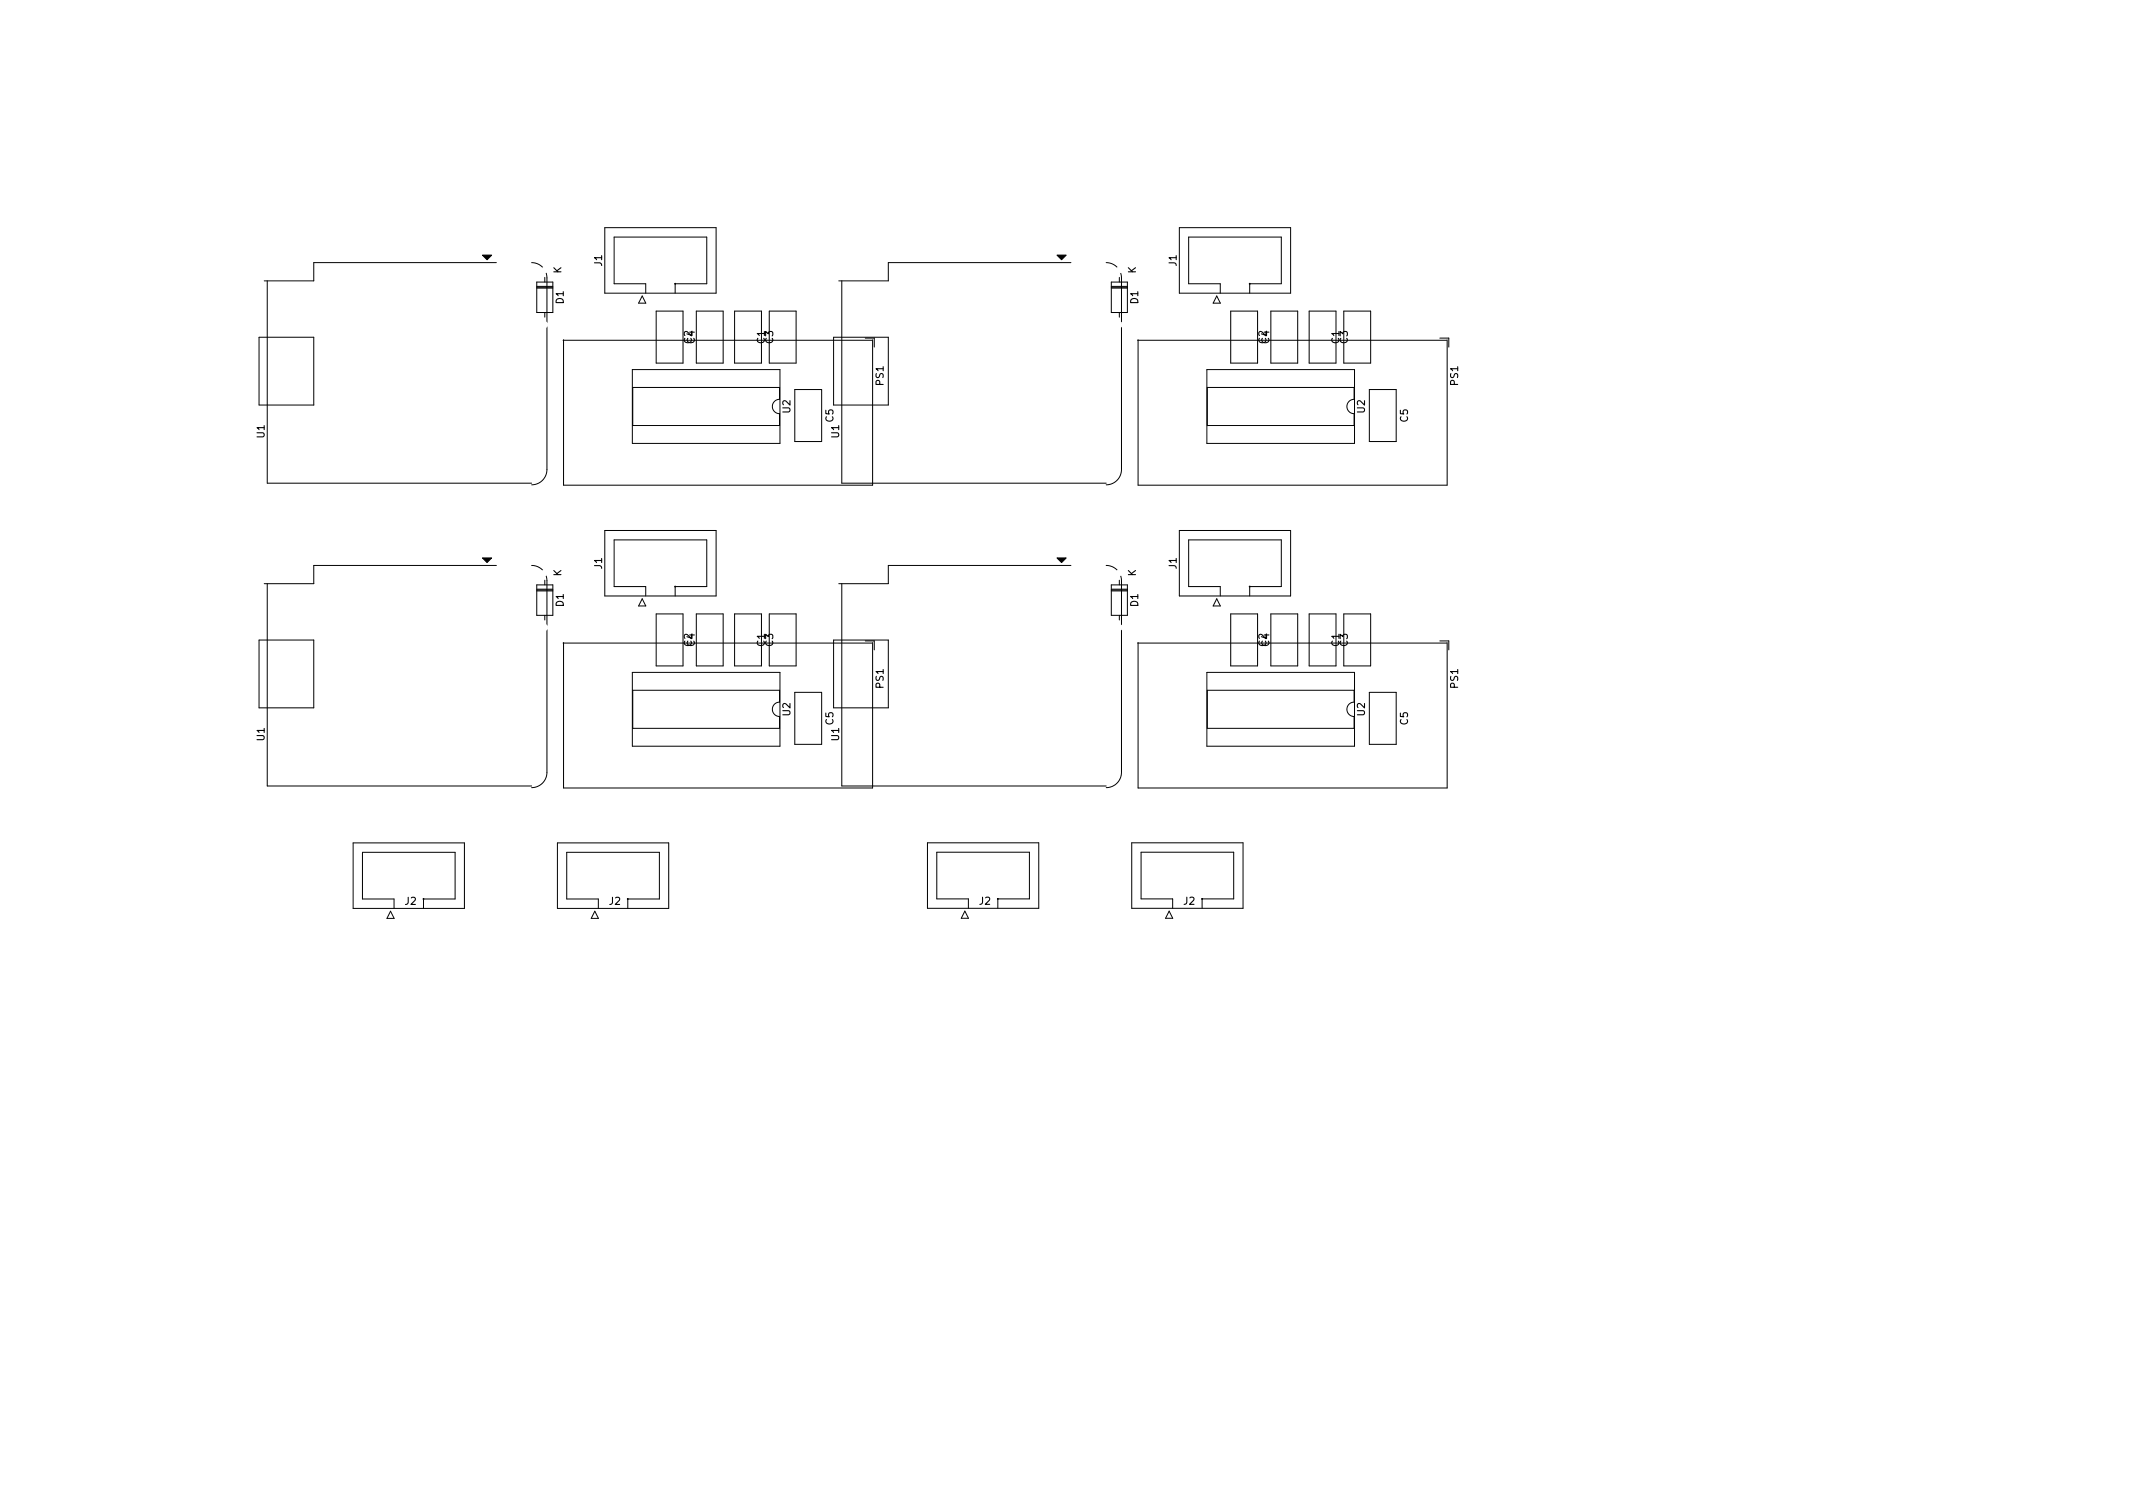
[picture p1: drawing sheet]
<svg xmlns="http://www.w3.org/2000/svg" width="297mm" height="210mm" viewBox="0 0 297 210" stroke-linecap="round" stroke-linejoin="round" font-family="sans-serif">
<defs><g id="words">
<g font-size="1.4">
<text x="78.2" y="38.1" transform="rotate(-90 78.2 38.1)">K</text>
<text x="83.8" y="37" transform="rotate(-90 83.8 37)">J1</text>
<text x="158.2" y="38.1" transform="rotate(-90 158.2 38.1)">K</text>
<text x="163.8" y="37" transform="rotate(-90 163.8 37)">J1</text>
<text x="78.5" y="42.3" transform="rotate(-90 78.5 42.3)">D1</text>
<text x="96.3" y="47.8" transform="rotate(-90 96.3 47.8)">C2</text>
<text x="106.5" y="47.8" transform="rotate(-90 106.5 47.8)">C1</text>
<text x="107.7" y="47.8" transform="rotate(-90 107.7 47.8)">C3</text>
<text x="158.5" y="42.3" transform="rotate(-90 158.5 42.3)">D1</text>
<text x="176.3" y="47.8" transform="rotate(-90 176.3 47.8)">C2</text>
<text x="186.5" y="47.8" transform="rotate(-90 186.5 47.8)">C1</text>
<text x="187.7" y="47.8" transform="rotate(-90 187.7 47.8)">C3</text>
<text x="123" y="53.6" transform="rotate(-90 123 53.6)">PS1</text>
<text x="203" y="53.6" transform="rotate(-90 203 53.6)">PS1</text>
<text x="110.1" y="57.5" transform="rotate(-90 110.1 57.5)">U2</text>
<text x="116.1" y="58.8" transform="rotate(-90 116.1 58.8)">C5</text>
<text x="190.1" y="57.5" transform="rotate(-90 190.1 57.5)">U2</text>
<text x="196.1" y="58.8" transform="rotate(-90 196.1 58.8)">C5</text>
<text x="36.8" y="61" transform="rotate(-90 36.8 61)">U1</text>
<text x="116.8" y="61" transform="rotate(-90 116.8 61)">U1</text>
<text x="78.2" y="80.3" transform="rotate(-90 78.2 80.3)">K</text>
<text x="83.8" y="79.2" transform="rotate(-90 83.8 79.2)">J1</text>
<text x="158.2" y="80.3" transform="rotate(-90 158.2 80.3)">K</text>
<text x="163.8" y="79.2" transform="rotate(-90 163.8 79.2)">J1</text>
<text x="78.5" y="84.5" transform="rotate(-90 78.5 84.5)">D1</text>
<text x="96.3" y="90" transform="rotate(-90 96.3 90)">C2</text>
<text x="106.5" y="90" transform="rotate(-90 106.5 90)">C1</text>
<text x="107.7" y="90" transform="rotate(-90 107.7 90)">C3</text>
<text x="158.5" y="84.5" transform="rotate(-90 158.5 84.5)">D1</text>
<text x="176.3" y="90" transform="rotate(-90 176.3 90)">C2</text>
<text x="186.5" y="90" transform="rotate(-90 186.5 90)">C1</text>
<text x="187.7" y="90" transform="rotate(-90 187.7 90)">C3</text>
<text x="123" y="95.8" transform="rotate(-90 123 95.8)">PS1</text>
<text x="203" y="95.8" transform="rotate(-90 203 95.8)">PS1</text>
<text x="110.1" y="99.7" transform="rotate(-90 110.1 99.7)">U2</text>
<text x="116.1" y="100.9" transform="rotate(-90 116.1 100.9)">C5</text>
<text x="190.1" y="99.7" transform="rotate(-90 190.1 99.7)">U2</text>
<text x="196.1" y="100.9" transform="rotate(-90 196.1 100.9)">C5</text>
<text x="36.8" y="103.1" transform="rotate(-90 36.8 103.1)">U1</text>
<text x="116.8" y="103.1" transform="rotate(-90 116.8 103.1)">U1</text>
<text x="56.4" y="126">J2</text>
<text x="84.9" y="126">J2</text>
<text x="136.4" y="126">J2</text>
<text x="164.8" y="126">J2</text>
</g>
</g></defs>
<g fill="none" stroke="#000" stroke-width=".14">
<path d="M37.2 39.1v28.2h36.8M69.1 36.6h-25.4v2.5h-6.9M74 36.6a2.13 2.13 0 0 1 2.2 2.1v26.7a2.13 2.13 0 0 1-2.2 2.1M74.7 39.3h2.3v4.2h-2.3zM74.7 40h2.3M74.7 39.9h2.3M75.9 38.6v.7M84.2 31.7h15.5v9.1h-15.5zM117.2 39.1v28.2h36.8M149.1 36.6h-25.4v2.5h-6.9M154 36.6a2.13 2.13 0 0 1 2.2 2.1v26.7a2.13 2.13 0 0 1-2.2 2.1M154.8 39.3h2.2v4.2h-2.2z"/>
<path d="M154.8 40h2.2M154.8 39.9h2.2M155.9 38.6v.7M164.2 31.7h15.5v9.1h-15.5zM36.1 47h7.6v9.4h-7.6zM74.7 40.1h2.3M75.9 43.5v.7M78.4 47.4h43M78.5 47.3v20.3h43v-20.3M88.1 51.5h20.5v10.2h-20.5zM88.1 54h20.5v1.6a1 1 0 0 0-1 1 1 1 0 0 0 1 1v1.7h-20.5zM89.4 41.2l.5 1h-1z"/>
<path d="M89.9 40.8v-1.3h-4.4v-6.5h12.9v6.5h-4.4v1.3M91.4 43.3h3.7v7.3h-3.7zM97 43.3h3.7v7.3h-3.7zM102.3 43.3h3.7v7.3h-3.7zM107.1 43.3h3.8v7.3h-3.8zM110.7 54.2h3.7v7.3h-3.7zM116.1 47h7.6v9.4h-7.6zM120.5 47.1h1.2v1.2M154.8 40.1h2.2M155.9 43.5v.7M158.4 47.4h43.1M158.5 47.3v20.3h43v-20.3"/>
<path d="M168.1 51.5h20.5v10.2h-20.5zM168.1 54h20.5v1.6a1 1 0 0 0-1 1 1 1 0 0 0 1 1v1.7h-20.5zM169.4 41.2l.5 1h-1zM169.9 40.8v-1.3h-4.4v-6.5h12.9v6.5h-4.4v1.3M171.4 43.3h3.7v7.3h-3.7zM177 43.3h3.7v7.3h-3.7zM182.3 43.3h3.7v7.3h-3.7zM187.1 43.3h3.8v7.3h-3.8zM190.7 54.2h3.7v7.3h-3.7zM200.5 47.1h1.3v1.2M69.1 78.7h-25.4v2.6h-6.9M74 78.7a2.13 2.13 0 0 1 2.2 2.2v26.6a2.13 2.13 0 0 1-2.2 2.2"/>
<path d="M84.2 73.9h15.5v9.1h-15.5zM149.1 78.7h-25.4v2.6h-6.9M154 78.7a2.13 2.13 0 0 1 2.2 2.2v26.6a2.13 2.13 0 0 1-2.2 2.2M164.2 73.9h15.5v9.1h-15.5zM36.1 89.1h7.6v9.5h-7.6zM37.2 81.3v28.1h36.8M74.7 81.4h2.3v4.3h-2.3zM74.7 82.2h2.3M74.7 82h2.3M74.7 82.3h2.3M75.9 80.8v.6M75.9 85.7v.6"/>
<path d="M78.4 89.5h43M78.5 89.5v20.2h43v-20.2M88.1 93.6h20.5v10.3h-20.5zM88.1 96.1h20.5v1.7a1 1 0 0 0-1 1 1 1 0 0 0 1 1v1.6h-20.5zM89.4 83.4l.5 1h-1zM89.9 83v-1.3h-4.4v-6.5h12.9v6.5h-4.4v1.3M91.4 85.5h3.7v7.2h-3.7zM97 85.5h3.7v7.2h-3.7zM102.3 85.5h3.7v7.2h-3.7zM107.1 85.5h3.8v7.2h-3.8zM110.7 96.4h3.7v7.2h-3.7zM116.1 89.1h7.6v9.5h-7.6z"/>
<path d="M117.2 81.3v28.1h36.8M120.5 89.2h1.2v1.3M154.8 81.4h2.2v4.3h-2.2zM154.8 82.2h2.2M154.8 82h2.2M154.8 82.3h2.2M155.9 80.8v.6M155.9 85.7v.6M158.4 89.5h43.1M158.5 89.5v20.2h43v-20.2M168.1 93.6h20.5v10.3h-20.5zM168.1 96.1h20.5v1.7a1 1 0 0 0-1 1 1 1 0 0 0 1 1v1.6h-20.5z"/>
<path d="M169.4 83.4l.5 1h-1zM169.9 83v-1.3h-4.4v-6.5h12.9v6.5h-4.4v1.3M171.4 85.5h3.7v7.2h-3.7zM177 85.5h3.7v7.2h-3.7zM182.3 85.5h3.7v7.2h-3.7zM187.1 85.5h3.8v7.2h-3.8zM190.7 96.4h3.7v7.2h-3.7zM200.5 89.2h1.3v1.3M49.2 117.4h15.5v9.1h-15.5zM77.6 117.4h15.5v9.1h-15.5zM129.2 117.4h15.5v9.1h-15.5zM157.6 117.4h15.5v9.1h-15.5z"/>
<path d="M54.4 126.9l.5 1h-1zM54.9 126.5v-1.3h-4.4v-6.5h12.9v6.5h-4.4v1.3M82.8 126.9l.5 1h-1zM83.3 126.5v-1.3h-4.4v-6.5h12.9v6.5h-4.4v1.3M134.4 126.9l.5 1h-1zM134.9 126.5v-1.3h-4.4v-6.5h12.9v6.5h-4.4v1.3M162.8 126.9l.5 1h-1zM163.3 126.5v-1.3h-4.4v-6.5h12.9v6.5h-4.4v1.3"/>
</g>
<g fill="#000" stroke="#000" stroke-width=".14">
<circle cx="94" cy="39.5" r=".06"/>
<circle cx="174" cy="39.5" r=".06"/>
<circle cx="94" cy="81.7" r=".06"/>
<circle cx="174" cy="81.7" r=".06"/>
<circle cx="59" cy="125.2" r=".06"/>
<circle cx="87.4" cy="125.2" r=".06"/>
<circle cx="139" cy="125.2" r=".06"/>
<circle cx="167.4" cy="125.2" r=".06"/>
</g>
<path d="M67.2 35.5h1.3l-.7 .7zM147.2 35.5h1.3l-.7 .7zM67.2 77.7h1.3l-.7 .6zM147.2 77.7h1.3l-.7 .6z" fill="#000" stroke="#000" stroke-width=".15"/>
<g fill="#fff" stroke="#fff" stroke-width=".14">
<circle cx="134.4" cy="123.2" r=".5"/>
<circle cx="134.4" cy="120.6" r=".5"/>
<circle cx="136.9" cy="123.2" r=".5"/>
<circle cx="136.9" cy="120.6" r=".5"/>
<circle cx="139.4" cy="123.2" r=".5"/>
<circle cx="139.4" cy="120.6" r=".5"/>
<circle cx="152.7" cy="114.5" r=".5"/>
<circle cx="155.2" cy="114.5" r=".5"/>
<circle cx="157.7" cy="114.5" r=".5"/>
<circle cx="160.3" cy="114.5" r=".5"/>
<circle cx="162.8" cy="114.5" r=".5"/>
<circle cx="165.4" cy="114.5" r=".5"/>
<circle cx="167.9" cy="114.5" r=".5"/>
<circle cx="170.4" cy="114.5" r=".5"/>
<circle cx="173" cy="114.5" r=".5"/>
<circle cx="175.5" cy="114.5" r=".5"/>
<circle cx="178.1" cy="114.5" r=".5"/>
<circle cx="162.8" cy="123.2" r=".5"/>
<circle cx="162.8" cy="120.6" r=".5"/>
<circle cx="165.4" cy="123.2" r=".5"/>
<circle cx="165.4" cy="120.6" r=".5"/>
<circle cx="167.9" cy="123.2" r=".5"/>
<circle cx="167.9" cy="120.6" r=".5"/>
<circle cx="124.2" cy="114.5" r=".5"/>
<circle cx="126.7" cy="114.5" r=".5"/>
<circle cx="129.3" cy="114.5" r=".5"/>
<circle cx="131.8" cy="114.5" r=".5"/>
<circle cx="134.4" cy="114.5" r=".5"/>
<circle cx="136.9" cy="114.5" r=".5"/>
<circle cx="139.4" cy="114.5" r=".5"/>
<circle cx="142" cy="114.5" r=".5"/>
<circle cx="144.5" cy="114.5" r=".5"/>
<circle cx="147.1" cy="114.5" r=".5"/>
<circle cx="149.6" cy="114.5" r=".5"/>
<circle cx="72.7" cy="114.6" r=".5"/>
<circle cx="75.2" cy="114.6" r=".5"/>
<circle cx="77.8" cy="114.6" r=".5"/>
<circle cx="80.3" cy="114.6" r=".5"/>
<circle cx="82.8" cy="114.6" r=".5"/>
<circle cx="85.4" cy="114.6" r=".5"/>
<circle cx="87.9" cy="114.6" r=".5"/>
<circle cx="90.5" cy="114.6" r=".5"/>
<circle cx="93" cy="114.6" r=".5"/>
<circle cx="95.5" cy="114.6" r=".5"/>
<circle cx="98.1" cy="114.6" r=".5"/>
<circle cx="82.8" cy="123.2" r=".5"/>
<circle cx="82.8" cy="120.7" r=".5"/>
<circle cx="85.4" cy="123.2" r=".5"/>
<circle cx="85.4" cy="120.7" r=".5"/>
<circle cx="87.9" cy="123.2" r=".5"/>
<circle cx="87.9" cy="120.7" r=".5"/>
<circle cx="44.2" cy="114.6" r=".5"/>
<circle cx="46.8" cy="114.6" r=".5"/>
<circle cx="49.3" cy="114.6" r=".5"/>
<circle cx="51.8" cy="114.6" r=".5"/>
<circle cx="54.4" cy="114.6" r=".5"/>
<circle cx="56.9" cy="114.6" r=".5"/>
<circle cx="59.5" cy="114.6" r=".5"/>
<circle cx="62" cy="114.6" r=".5"/>
<circle cx="64.5" cy="114.6" r=".5"/>
<circle cx="67.1" cy="114.6" r=".5"/>
<circle cx="69.6" cy="114.6" r=".5"/>
<circle cx="54.4" cy="123.2" r=".5"/>
<circle cx="54.4" cy="120.7" r=".5"/>
<circle cx="56.9" cy="123.2" r=".5"/>
<circle cx="56.9" cy="120.7" r=".5"/>
<circle cx="59.5" cy="123.2" r=".5"/>
<circle cx="59.5" cy="120.7" r=".5"/>
<circle cx="109" cy="91.6" r=".4"/>
<circle cx="109" cy="86.6" r=".4"/>
<circle cx="112.6" cy="97.5" r=".4"/>
<circle cx="112.6" cy="102.5" r=".4"/>
<circle cx="119" cy="90.7" r=".45"/>
<circle cx="119" cy="108.5" r=".45"/>
<circle cx="79.7" cy="90.7" r=".45"/>
<circle cx="79.7" cy="108.5" r=".45"/>
<circle cx="169.4" cy="79.7" r=".5"/>
<circle cx="169.4" cy="77.2" r=".5"/>
<circle cx="172" cy="79.7" r=".5"/>
<circle cx="172" cy="77.2" r=".5"/>
<circle cx="174.5" cy="79.7" r=".5"/>
<circle cx="174.5" cy="77.2" r=".5"/>
<circle cx="67.8" cy="82.8" r=".5"/>
<circle cx="65.3" cy="82.8" r=".5"/>
<circle cx="62.7" cy="82.8" r=".5"/>
<circle cx="60.2" cy="82.8" r=".5"/>
<circle cx="57.7" cy="82.8" r=".5"/>
<circle cx="55.1" cy="82.8" r=".5"/>
<circle cx="52.6" cy="82.8" r=".5"/>
<circle cx="50" cy="82.8" r=".5"/>
<circle cx="47.5" cy="82.8" r=".5"/>
<circle cx="45" cy="82.8" r=".5"/>
<circle cx="67.8" cy="80.2" r=".5"/>
<circle cx="65.3" cy="80.2" r=".5"/>
<circle cx="62.7" cy="80.2" r=".5"/>
<circle cx="60.2" cy="80.2" r=".5"/>
<circle cx="57.7" cy="80.2" r=".5"/>
<circle cx="55.1" cy="80.2" r=".5"/>
<circle cx="52.6" cy="80.2" r=".5"/>
<circle cx="50" cy="80.2" r=".5"/>
<circle cx="47.5" cy="80.2" r=".5"/>
<circle cx="45" cy="80.2" r=".5"/>
<circle cx="67.8" cy="105.6" r=".5"/>
<circle cx="65.3" cy="105.6" r=".5"/>
<circle cx="62.7" cy="105.6" r=".5"/>
<circle cx="60.2" cy="105.6" r=".5"/>
<circle cx="57.7" cy="105.6" r=".5"/>
<circle cx="55.1" cy="105.6" r=".5"/>
<circle cx="52.6" cy="105.6" r=".5"/>
<circle cx="50" cy="105.6" r=".5"/>
<circle cx="47.5" cy="105.6" r=".5"/>
<circle cx="45" cy="105.6" r=".5"/>
<circle cx="67.8" cy="108.2" r=".5"/>
<circle cx="65.3" cy="108.2" r=".5"/>
<circle cx="62.7" cy="108.2" r=".5"/>
<circle cx="60.2" cy="108.2" r=".5"/>
<circle cx="57.7" cy="108.2" r=".5"/>
<circle cx="55.1" cy="108.2" r=".5"/>
<circle cx="52.6" cy="108.2" r=".5"/>
<circle cx="50" cy="108.2" r=".5"/>
<circle cx="47.5" cy="108.2" r=".5"/>
<circle cx="45" cy="108.2" r=".5"/>
<circle cx="173.3" cy="86.6" r=".4"/>
<circle cx="173.3" cy="91.6" r=".4"/>
<circle cx="98.8" cy="91.6" r=".4"/>
<circle cx="98.8" cy="86.6" r=".4"/>
<circle cx="89.4" cy="79.7" r=".5"/>
<circle cx="89.4" cy="77.2" r=".5"/>
<circle cx="92" cy="79.7" r=".5"/>
<circle cx="92" cy="77.2" r=".5"/>
<circle cx="94.5" cy="79.7" r=".5"/>
<circle cx="94.5" cy="77.2" r=".5"/>
<circle cx="178.8" cy="91.6" r=".4"/>
<circle cx="178.8" cy="86.6" r=".4"/>
<circle cx="93.2" cy="86.6" r=".4"/>
<circle cx="93.2" cy="91.6" r=".4"/>
<circle cx="155.9" cy="79.8" r=".4"/>
<circle cx="155.9" cy="87.4" r=".4"/>
<circle cx="184.2" cy="86.6" r=".4"/>
<circle cx="184.2" cy="91.6" r=".4"/>
<circle cx="147.8" cy="82.8" r=".5"/>
<circle cx="145.3" cy="82.8" r=".5"/>
<circle cx="142.8" cy="82.8" r=".5"/>
<circle cx="140.2" cy="82.8" r=".5"/>
<circle cx="137.7" cy="82.8" r=".5"/>
<circle cx="135.1" cy="82.8" r=".5"/>
<circle cx="132.6" cy="82.8" r=".5"/>
<circle cx="130.1" cy="82.8" r=".5"/>
<circle cx="127.5" cy="82.8" r=".5"/>
<circle cx="125" cy="82.8" r=".5"/>
<circle cx="147.8" cy="80.2" r=".5"/>
<circle cx="145.3" cy="80.2" r=".5"/>
<circle cx="142.8" cy="80.2" r=".5"/>
<circle cx="140.2" cy="80.2" r=".5"/>
<circle cx="137.7" cy="80.2" r=".5"/>
<circle cx="135.1" cy="80.2" r=".5"/>
<circle cx="132.6" cy="80.2" r=".5"/>
<circle cx="130.1" cy="80.2" r=".5"/>
<circle cx="127.5" cy="80.2" r=".5"/>
<circle cx="125" cy="80.2" r=".5"/>
<circle cx="147.8" cy="105.6" r=".5"/>
<circle cx="145.3" cy="105.6" r=".5"/>
<circle cx="142.8" cy="105.6" r=".5"/>
<circle cx="140.2" cy="105.6" r=".5"/>
<circle cx="137.7" cy="105.6" r=".5"/>
<circle cx="135.1" cy="105.6" r=".5"/>
<circle cx="132.6" cy="105.6" r=".5"/>
<circle cx="130.1" cy="105.6" r=".5"/>
<circle cx="127.5" cy="105.6" r=".5"/>
<circle cx="125" cy="105.6" r=".5"/>
<circle cx="147.8" cy="108.2" r=".5"/>
<circle cx="145.3" cy="108.2" r=".5"/>
<circle cx="142.8" cy="108.2" r=".5"/>
<circle cx="140.2" cy="108.2" r=".5"/>
<circle cx="137.7" cy="108.2" r=".5"/>
<circle cx="135.1" cy="108.2" r=".5"/>
<circle cx="132.6" cy="108.2" r=".5"/>
<circle cx="130.1" cy="108.2" r=".5"/>
<circle cx="127.5" cy="108.2" r=".5"/>
<circle cx="125" cy="108.2" r=".5"/>
<circle cx="189" cy="91.6" r=".4"/>
<circle cx="189" cy="86.6" r=".4"/>
<circle cx="75.9" cy="79.8" r=".4"/>
<circle cx="75.9" cy="87.4" r=".4"/>
<circle cx="107.2" cy="95" r=".4"/>
<circle cx="104.7" cy="95" r=".4"/>
<circle cx="102.1" cy="95" r=".4"/>
<circle cx="99.6" cy="95" r=".4"/>
<circle cx="97.1" cy="95" r=".4"/>
<circle cx="94.5" cy="95" r=".4"/>
<circle cx="92" cy="95" r=".4"/>
<circle cx="89.4" cy="95" r=".4"/>
<circle cx="89.4" cy="102.6" r=".4"/>
<circle cx="92" cy="102.6" r=".4"/>
<circle cx="94.5" cy="102.6" r=".4"/>
<circle cx="97.1" cy="102.6" r=".4"/>
<circle cx="99.6" cy="102.6" r=".4"/>
<circle cx="102.1" cy="102.6" r=".4"/>
<circle cx="104.7" cy="102.6" r=".4"/>
<circle cx="107.2" cy="102.6" r=".4"/>
<circle cx="187.2" cy="95" r=".4"/>
<circle cx="184.7" cy="95" r=".4"/>
<circle cx="182.2" cy="95" r=".4"/>
<circle cx="179.6" cy="95" r=".4"/>
<circle cx="177.1" cy="95" r=".4"/>
<circle cx="174.5" cy="95" r=".4"/>
<circle cx="172" cy="95" r=".4"/>
<circle cx="169.5" cy="95" r=".4"/>
<circle cx="169.5" cy="102.6" r=".4"/>
<circle cx="172" cy="102.6" r=".4"/>
<circle cx="174.5" cy="102.6" r=".4"/>
<circle cx="177.1" cy="102.6" r=".4"/>
<circle cx="179.6" cy="102.6" r=".4"/>
<circle cx="182.2" cy="102.6" r=".4"/>
<circle cx="184.7" cy="102.6" r=".4"/>
<circle cx="187.2" cy="102.6" r=".4"/>
<circle cx="199.1" cy="90.7" r=".45"/>
<circle cx="199.1" cy="108.5" r=".45"/>
<circle cx="159.7" cy="90.7" r=".45"/>
<circle cx="159.7" cy="108.5" r=".45"/>
<circle cx="192.6" cy="97.5" r=".4"/>
<circle cx="192.6" cy="102.5" r=".4"/>
<circle cx="104.2" cy="86.6" r=".4"/>
<circle cx="104.2" cy="91.6" r=".4"/>
<circle cx="192.6" cy="55.4" r=".4"/>
<circle cx="192.6" cy="60.4" r=".4"/>
<circle cx="199.1" cy="48.5" r=".45"/>
<circle cx="199.1" cy="66.3" r=".45"/>
<circle cx="159.7" cy="48.5" r=".45"/>
<circle cx="159.7" cy="66.3" r=".45"/>
<circle cx="184.2" cy="44.4" r=".4"/>
<circle cx="184.2" cy="49.4" r=".4"/>
<circle cx="187.2" cy="52.8" r=".4"/>
<circle cx="184.7" cy="52.8" r=".4"/>
<circle cx="182.2" cy="52.8" r=".4"/>
<circle cx="179.6" cy="52.8" r=".4"/>
<circle cx="177.1" cy="52.8" r=".4"/>
<circle cx="174.5" cy="52.8" r=".4"/>
<circle cx="172" cy="52.8" r=".4"/>
<circle cx="169.5" cy="52.8" r=".4"/>
<circle cx="169.5" cy="60.4" r=".4"/>
<circle cx="172" cy="60.4" r=".4"/>
<circle cx="174.5" cy="60.4" r=".4"/>
<circle cx="177.1" cy="60.4" r=".4"/>
<circle cx="179.6" cy="60.4" r=".4"/>
<circle cx="182.2" cy="60.4" r=".4"/>
<circle cx="184.7" cy="60.4" r=".4"/>
<circle cx="187.2" cy="60.4" r=".4"/>
<circle cx="189" cy="49.4" r=".4"/>
<circle cx="189" cy="44.4" r=".4"/>
<circle cx="169.4" cy="37.5" r=".5"/>
<circle cx="169.4" cy="35" r=".5"/>
<circle cx="172" cy="37.5" r=".5"/>
<circle cx="172" cy="35" r=".5"/>
<circle cx="174.5" cy="37.5" r=".5"/>
<circle cx="174.5" cy="35" r=".5"/>
<circle cx="178.8" cy="49.4" r=".4"/>
<circle cx="178.8" cy="44.4" r=".4"/>
<circle cx="147.8" cy="40.6" r=".5"/>
<circle cx="145.3" cy="40.6" r=".5"/>
<circle cx="142.8" cy="40.6" r=".5"/>
<circle cx="140.2" cy="40.6" r=".5"/>
<circle cx="137.7" cy="40.6" r=".5"/>
<circle cx="135.1" cy="40.6" r=".5"/>
<circle cx="132.6" cy="40.6" r=".5"/>
<circle cx="130.1" cy="40.6" r=".5"/>
<circle cx="127.5" cy="40.6" r=".5"/>
<circle cx="125" cy="40.6" r=".5"/>
<circle cx="147.8" cy="38.1" r=".5"/>
<circle cx="145.3" cy="38.1" r=".5"/>
<circle cx="142.8" cy="38.1" r=".5"/>
<circle cx="140.2" cy="38.1" r=".5"/>
<circle cx="137.7" cy="38.1" r=".5"/>
<circle cx="135.1" cy="38.1" r=".5"/>
<circle cx="132.6" cy="38.1" r=".5"/>
<circle cx="130.1" cy="38.1" r=".5"/>
<circle cx="127.5" cy="38.1" r=".5"/>
<circle cx="125" cy="38.1" r=".5"/>
<circle cx="147.8" cy="63.5" r=".5"/>
<circle cx="145.3" cy="63.5" r=".5"/>
<circle cx="142.8" cy="63.5" r=".5"/>
<circle cx="140.2" cy="63.5" r=".5"/>
<circle cx="137.7" cy="63.5" r=".5"/>
<circle cx="135.1" cy="63.5" r=".5"/>
<circle cx="132.6" cy="63.5" r=".5"/>
<circle cx="130.1" cy="63.5" r=".5"/>
<circle cx="127.5" cy="63.5" r=".5"/>
<circle cx="125" cy="63.5" r=".5"/>
<circle cx="147.8" cy="66" r=".5"/>
<circle cx="145.3" cy="66" r=".5"/>
<circle cx="142.8" cy="66" r=".5"/>
<circle cx="140.2" cy="66" r=".5"/>
<circle cx="137.7" cy="66" r=".5"/>
<circle cx="135.1" cy="66" r=".5"/>
<circle cx="132.6" cy="66" r=".5"/>
<circle cx="130.1" cy="66" r=".5"/>
<circle cx="127.5" cy="66" r=".5"/>
<circle cx="125" cy="66" r=".5"/>
<circle cx="155.9" cy="37.6" r=".4"/>
<circle cx="155.9" cy="45.2" r=".4"/>
<circle cx="173.3" cy="44.4" r=".4"/>
<circle cx="173.3" cy="49.4" r=".4"/>
<circle cx="112.6" cy="55.4" r=".4"/>
<circle cx="112.6" cy="60.4" r=".4"/>
<circle cx="119" cy="48.5" r=".45"/>
<circle cx="119" cy="66.3" r=".45"/>
<circle cx="79.7" cy="48.5" r=".45"/>
<circle cx="79.7" cy="66.3" r=".45"/>
<circle cx="104.2" cy="44.4" r=".4"/>
<circle cx="104.2" cy="49.4" r=".4"/>
<circle cx="107.2" cy="52.8" r=".4"/>
<circle cx="104.7" cy="52.8" r=".4"/>
<circle cx="102.1" cy="52.8" r=".4"/>
<circle cx="99.6" cy="52.8" r=".4"/>
<circle cx="97.1" cy="52.8" r=".4"/>
<circle cx="94.5" cy="52.8" r=".4"/>
<circle cx="92" cy="52.8" r=".4"/>
<circle cx="89.4" cy="52.8" r=".4"/>
<circle cx="89.4" cy="60.4" r=".4"/>
<circle cx="92" cy="60.4" r=".4"/>
<circle cx="94.5" cy="60.4" r=".4"/>
<circle cx="97.1" cy="60.4" r=".4"/>
<circle cx="99.6" cy="60.4" r=".4"/>
<circle cx="102.1" cy="60.4" r=".4"/>
<circle cx="104.7" cy="60.4" r=".4"/>
<circle cx="107.2" cy="60.4" r=".4"/>
<circle cx="109" cy="49.4" r=".4"/>
<circle cx="109" cy="44.4" r=".4"/>
<circle cx="89.4" cy="37.5" r=".5"/>
<circle cx="89.4" cy="35" r=".5"/>
<circle cx="92" cy="37.5" r=".5"/>
<circle cx="92" cy="35" r=".5"/>
<circle cx="94.5" cy="37.5" r=".5"/>
<circle cx="94.5" cy="35" r=".5"/>
<circle cx="98.8" cy="49.4" r=".4"/>
<circle cx="98.8" cy="44.4" r=".4"/>
<circle cx="67.8" cy="40.6" r=".5"/>
<circle cx="65.3" cy="40.6" r=".5"/>
<circle cx="62.7" cy="40.6" r=".5"/>
<circle cx="60.2" cy="40.6" r=".5"/>
<circle cx="57.7" cy="40.6" r=".5"/>
<circle cx="55.1" cy="40.6" r=".5"/>
<circle cx="52.6" cy="40.6" r=".5"/>
<circle cx="50" cy="40.6" r=".5"/>
<circle cx="47.5" cy="40.6" r=".5"/>
<circle cx="45" cy="40.6" r=".5"/>
<circle cx="67.8" cy="38.1" r=".5"/>
<circle cx="65.3" cy="38.1" r=".5"/>
<circle cx="62.7" cy="38.1" r=".5"/>
<circle cx="60.2" cy="38.1" r=".5"/>
<circle cx="57.7" cy="38.1" r=".5"/>
<circle cx="55.1" cy="38.1" r=".5"/>
<circle cx="52.6" cy="38.1" r=".5"/>
<circle cx="50" cy="38.1" r=".5"/>
<circle cx="47.5" cy="38.1" r=".5"/>
<circle cx="45" cy="38.1" r=".5"/>
<circle cx="67.8" cy="63.5" r=".5"/>
<circle cx="65.3" cy="63.5" r=".5"/>
<circle cx="62.7" cy="63.5" r=".5"/>
<circle cx="60.2" cy="63.5" r=".5"/>
<circle cx="57.7" cy="63.5" r=".5"/>
<circle cx="55.1" cy="63.5" r=".5"/>
<circle cx="52.6" cy="63.5" r=".5"/>
<circle cx="50" cy="63.5" r=".5"/>
<circle cx="47.5" cy="63.5" r=".5"/>
<circle cx="45" cy="63.5" r=".5"/>
<circle cx="67.8" cy="66" r=".5"/>
<circle cx="65.3" cy="66" r=".5"/>
<circle cx="62.7" cy="66" r=".5"/>
<circle cx="60.2" cy="66" r=".5"/>
<circle cx="57.7" cy="66" r=".5"/>
<circle cx="55.1" cy="66" r=".5"/>
<circle cx="52.6" cy="66" r=".5"/>
<circle cx="50" cy="66" r=".5"/>
<circle cx="47.5" cy="66" r=".5"/>
<circle cx="45" cy="66" r=".5"/>
<circle cx="75.9" cy="37.6" r=".4"/>
<circle cx="75.9" cy="45.2" r=".4"/>
<circle cx="93.2" cy="44.4" r=".4"/>
<circle cx="93.2" cy="49.4" r=".4"/>
</g>
<use href="#words"/>
</svg>
